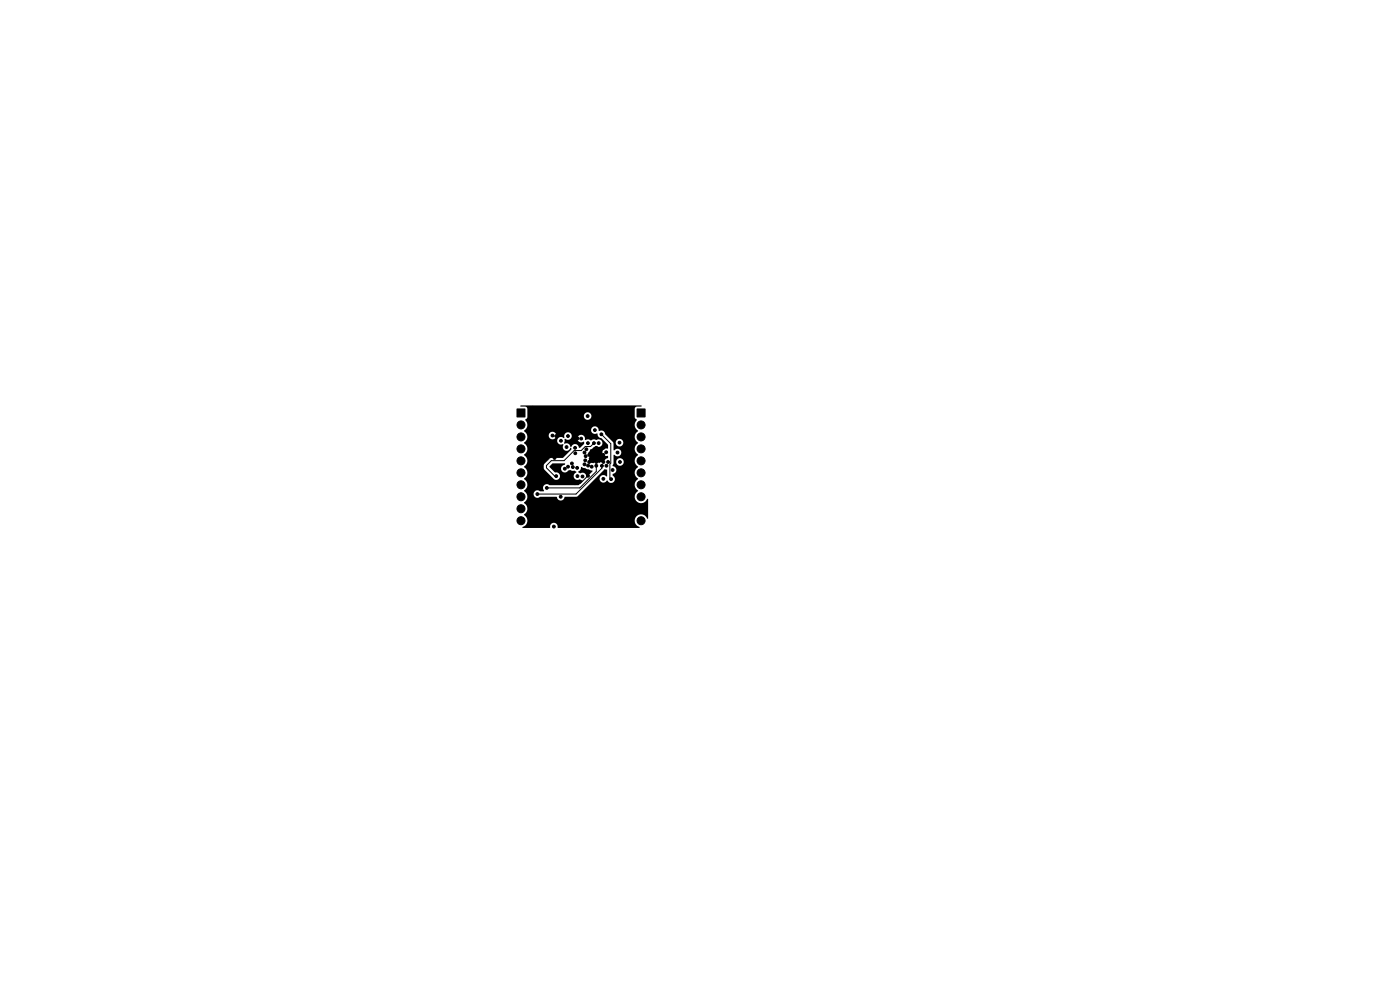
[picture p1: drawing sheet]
<svg xmlns="http://www.w3.org/2000/svg" width="297mm" height="210mm" viewBox="0 0 297 210" stroke-linecap="round" stroke-linejoin="round" font-family="sans-serif">
<g fill="#000" stroke="#000" stroke-width=".21">
<path d="M109.7 86.8h1.7v1.7h-1.7zM135.1 86.8h1.7v1.7h-1.7z"/>
<circle cx="110.5" cy="97.8" r=".85"/>
<circle cx="110.5" cy="90.1" r=".85"/>
<circle cx="110.5" cy="95.2" r=".85"/>
<circle cx="110.5" cy="92.7" r=".85"/>
<circle cx="113" cy="91.5" r=".3"/>
<circle cx="113" cy="89" r=".3"/>
<circle cx="113" cy="96.5" r=".3"/>
<circle cx="113" cy="94" r=".3"/>
<circle cx="113" cy="99" r=".3"/>
<circle cx="113" cy="86.5" r=".3"/>
<circle cx="117.2" cy="92.4" r=".3"/>
<circle cx="117.5" cy="87" r=".3"/>
<circle cx="117.6" cy="97.1" r=".3"/>
<circle cx="118" cy="92.5" r=".3"/>
<circle cx="119" cy="93.5" r=".3"/>
<circle cx="119" cy="88.5" r=".3"/>
<circle cx="119.8" cy="99.4" r=".3"/>
<circle cx="120.2" cy="94.8" r=".3"/>
<circle cx="120.5" cy="92.5" r=".3"/>
<circle cx="120.5" cy="99" r=".3"/>
<circle cx="121" cy="90" r=".3"/>
<circle cx="121.3" cy="98.3" r=".3"/>
<circle cx="121.5" cy="99.1" r=".3"/>
<circle cx="122" cy="95" r=".3"/>
<circle cx="122" cy="96.2" r=".3"/>
<circle cx="122.4" cy="99.2" r=".3"/>
<circle cx="122.5" cy="93" r=".3"/>
<circle cx="123.3" cy="93" r=".3"/>
<circle cx="124" cy="96" r=".3"/>
<circle cx="124" cy="98.5" r=".3"/>
<circle cx="124.2" cy="97.7" r=".3"/>
<circle cx="124.2" cy="96.8" r=".3"/>
<circle cx="124.4" cy="95.3" r=".3"/>
<circle cx="124.7" cy="88.3" r=".3"/>
<circle cx="124.7" cy="94" r=".3"/>
<circle cx="124.8" cy="98.8" r=".3"/>
<circle cx="125" cy="98" r=".3"/>
<circle cx="125" cy="96.5" r=".3"/>
<circle cx="125.5" cy="99" r=".3"/>
<circle cx="126" cy="94" r=".3"/>
<circle cx="126.2" cy="91.2" r=".3"/>
<circle cx="126.5" cy="95" r=".3"/>
<circle cx="126.5" cy="96.5" r=".3"/>
<circle cx="126.5" cy="98" r=".3"/>
<circle cx="126.5" cy="98.8" r=".3"/>
<circle cx="127" cy="94" r=".3"/>
<circle cx="127" cy="87.5" r=".3"/>
<circle cx="127.6" cy="92.1" r=".3"/>
<circle cx="127.7" cy="98.8" r=".3"/>
<circle cx="128" cy="95" r=".3"/>
<circle cx="128" cy="98" r=".3"/>
<circle cx="128" cy="96.5" r=".3"/>
<circle cx="128.6" cy="95.9" r=".3"/>
<circle cx="128.6" cy="98.8" r=".3"/>
<circle cx="129" cy="89" r=".3"/>
<circle cx="129" cy="98" r=".3"/>
<circle cx="130" cy="99.7" r=".3"/>
<circle cx="131" cy="96" r=".3"/>
<circle cx="131.4" cy="93.9" r=".3"/>
<circle cx="131.5" cy="98" r=".3"/>
<circle cx="132.5" cy="91" r=".3"/>
<circle cx="132.5" cy="96" r=".3"/>
<circle cx="136" cy="95.2" r=".85"/>
<circle cx="136" cy="97.8" r=".85"/>
<circle cx="136" cy="90.1" r=".85"/>
<circle cx="136" cy="92.7" r=".85"/>
<circle cx="110.5" cy="100.3" r=".85"/>
<circle cx="110.5" cy="102.8" r=".85"/>
<circle cx="110.5" cy="105.4" r=".85"/>
<circle cx="110.5" cy="110.5" r=".85"/>
<circle cx="110.5" cy="107.9" r=".85"/>
<circle cx="113" cy="101.5" r=".3"/>
<circle cx="113" cy="106" r=".3"/>
<circle cx="113" cy="104" r=".3"/>
<circle cx="113" cy="109" r=".3"/>
<circle cx="114" cy="104.8" r=".3"/>
<circle cx="116" cy="103.5" r=".3"/>
<circle cx="116.5" cy="107" r=".3"/>
<circle cx="117.5" cy="111.7" r=".3"/>
<circle cx="118" cy="101" r=".3"/>
<circle cx="118.9" cy="105.4" r=".3"/>
<circle cx="122" cy="102.5" r=".3"/>
<circle cx="122.5" cy="101" r=".3"/>
<circle cx="122.5" cy="107" r=".3"/>
<circle cx="123.6" cy="101.1" r=".3"/>
<circle cx="124.7" cy="100.9" r=".3"/>
<circle cx="128" cy="107" r=".3"/>
<circle cx="128" cy="101.6" r=".3"/>
<circle cx="129.6" cy="101.6" r=".3"/>
<circle cx="130" cy="104" r=".3"/>
<circle cx="132.5" cy="104" r=".3"/>
<circle cx="132.5" cy="107" r=".3"/>
<circle cx="134" cy="102" r=".3"/>
<circle cx="136" cy="110.5" r=".85"/>
<circle cx="136" cy="100.3" r=".85"/>
<circle cx="136" cy="102.8" r=".85"/>
<circle cx="136" cy="105.4" r=".85"/>
<circle cx="136" cy="107.9" r=".85"/>
</g>
<path d="M126 94l-.7 .7h-1.1l-.9 .9h-1.5l-2.1 2.1h-2.7l-1.1 1.1v.4l1.8 1.8h.3M126.5 98.8v1.2l-3.5 3.5h-7M127.6 92.1l2 2v4.1l-.2 .2v3l.2 .2M127.7 98.8v.5l-5.5 5.5h-8.2M124.7 100.9l-1.5 1.6h-1.2" fill="none" stroke="#000" stroke-width=".21"/>
<path d="M123.3 99.1l2.4 .8-1.2 1.2a1.09 1.09 0 0 0-1.4-.7l-.5-.3 .5-.5zM110.4 86h25.6v.2l-1 .1-.3 .3v2l.4 .5a1.49 1.49 0 0 0 .3 2.3 1.48 1.48 0 0 0 0 2.6 1.48 1.48 0 0 0 0 2.5 1.48 1.48 0 0 0 0 2.5 1.48 1.48 0 0 0 0 2.6 1.48 1.48 0 0 0 0 2.5 1.4 1.4 0 0 0-.3 2.3 1.4 1.4 0 0 0 2.3-.6l.1 .1v4l-.2 .1a1.39 1.39 0 0 0-2.4-.4 1.39 1.39 0 0 0 .8 2.3l-.1 .1-17.3-.1a.84 .84 0 0 0-.9-1 .84 .84 0 0 0-.7 1.1h-5.8l-.1-.1a1.47 1.47 0 0 0 1.1-1.3 1.47 1.47 0 0 0-.7-1.4 1.48 1.48 0 0 0 0-2.6l.1-.1a1.35 1.35 0 0 0 .4-1.8h1.5v.2a.84 .84 0 0 0 .6 .7 .84 .84 0 0 0 .8-.2h3.5a.89 .89 0 0 0 .9 .8 .89 .89 0 0 0 .9-.8l2.6-.1 5.7-5.8 .6 .2-.1 1.4a.85 .85 0 0 0-1.3-.1 .85 .85 0 0 0 .2 1.3 .85 .85 0 0 0 1.2-.4 .82 .82 0 0 0 1.3 .4 .82 .82 0 0 0-.1-1.4v-.3a.89 .89 0 0 0 .7-.9 .89 .89 0 0 0-.7-.9l.2-.9h.5a.8 .8 0 0 0 1.1 .9 .8 .8 0 0 0 .3-1.4 .8 .8 0 0 0-1.3 .4l-.1 .1h-.5v-1.3l.1-.1a.81 .81 0 0 0 1.1 .2 .81 .81 0 0 0 .3-1.1 .81 .81 0 0 0-1.1-.3l-.3 .2h-.1l-.1-1.7h.5v.2a.8 .8 0 0 0 1.2 .6 .8 .8 0 0 0 0-1.4 .8 .8 0 0 0-1.2 .6h-.5l-1.7-1.7a.9 .9 0 0 0-1.3-.7 .84 .84 0 0 0-.9-1 .84 .84 0 0 0-.8 1.1 .84 .84 0 0 0 1.3 .4l.1 .1a.86 .86 0 0 0 .8 1l1.4 1.3-.1 .9a.84 .84 0 0 0-1.1 .8 .84 .84 0 0 0 1.2 .7l-.1 .5a1.25 1.25 0 0 0-.8 .9l-.5-.1-.4 .2a1.29 1.29 0 0 0-1.4 0 .7 .7 0 0 1-.9-.9 1.08 1.08 0 0 0-.1-1.2l.4-.8 1.2-.6a1 1 0 0 0 1.4-.8 .89 .89 0 0 0-1.4-.6 1 1 0 0 0-1.1 .1 1.26 1.26 0 0 0-1.2-.1 .81 .81 0 0 0-.8-1.1 .81 .81 0 0 0-.8 1.1 .81 .81 0 0 0 1.3 .4l.1 .5-1 .8a.89 .89 0 0 0-.7-.7 .89 .89 0 0 0-1 .5h-.1a.97 .97 0 0 0-1.4-.7l.1-1a.94 .94 0 0 0 1.5-.7 .83 .83 0 0 0-1.1-.7 .83 .83 0 0 0-.5 1.2h-.1a.83 .83 0 0 0-1.1 .1 .83 .83 0 0 0-.1 1.1 .83 .83 0 0 0 1.1 .1 .85 .85 0 0 0 .2 1.3 .85 .85 0 0 0 1.3-.4l.2-.1v.4l-1.7 1.7-2.8 .1-1.3 1.3 .1 1.1 1.8 1.9a.83 .83 0 0 0 1.1 .2 .83 .83 0 0 0 .3-1.1 .83 .83 0 0 0-1-.4l-1.1-1.2 .6-.7h2.6v.3a.83 .83 0 0 0-.7 1.2 .83 .83 0 0 0 1.5 0l.3-.1 .4 .2a.8 .8 0 0 1 1 .3 .86 .86 0 0 0-.5 1.2 .86 .86 0 0 0 1.3 .3l.5 .3-.9 .9h-6.1a.86 .86 0 0 0-1.2 .1 .86 .86 0 0 0 0 1.1l-.9 .1a.8 .8 0 0 0-1.3 .5h-1.5l-.5-.6a1.48 1.48 0 0 0 0-2.5 1.48 1.48 0 0 0 0-2.6 1.48 1.48 0 0 0 0-2.5 1.48 1.48 0 0 0 0-2.6l.1-.1a1.33 1.33 0 0 0 .5-1.5h4.6v.2a.8 .8 0 0 0 1.2 .6 .8 .8 0 0 0 0-1.4 .8 .8 0 0 0-1.2 .6h-4.6l-.6-.9a1.52 1.52 0 0 0 .2-2.4 .69 .69 0 0 0 .5-.8h12v.1a.8 .8 0 0 0 1.2 .6 .8 .8 0 0 0 0-1.3 .8 .8 0 0 0-1.2 .6h-12l-.1-1.7-.3-.2-1.1-.1z" fill="#000"/>
</svg>
